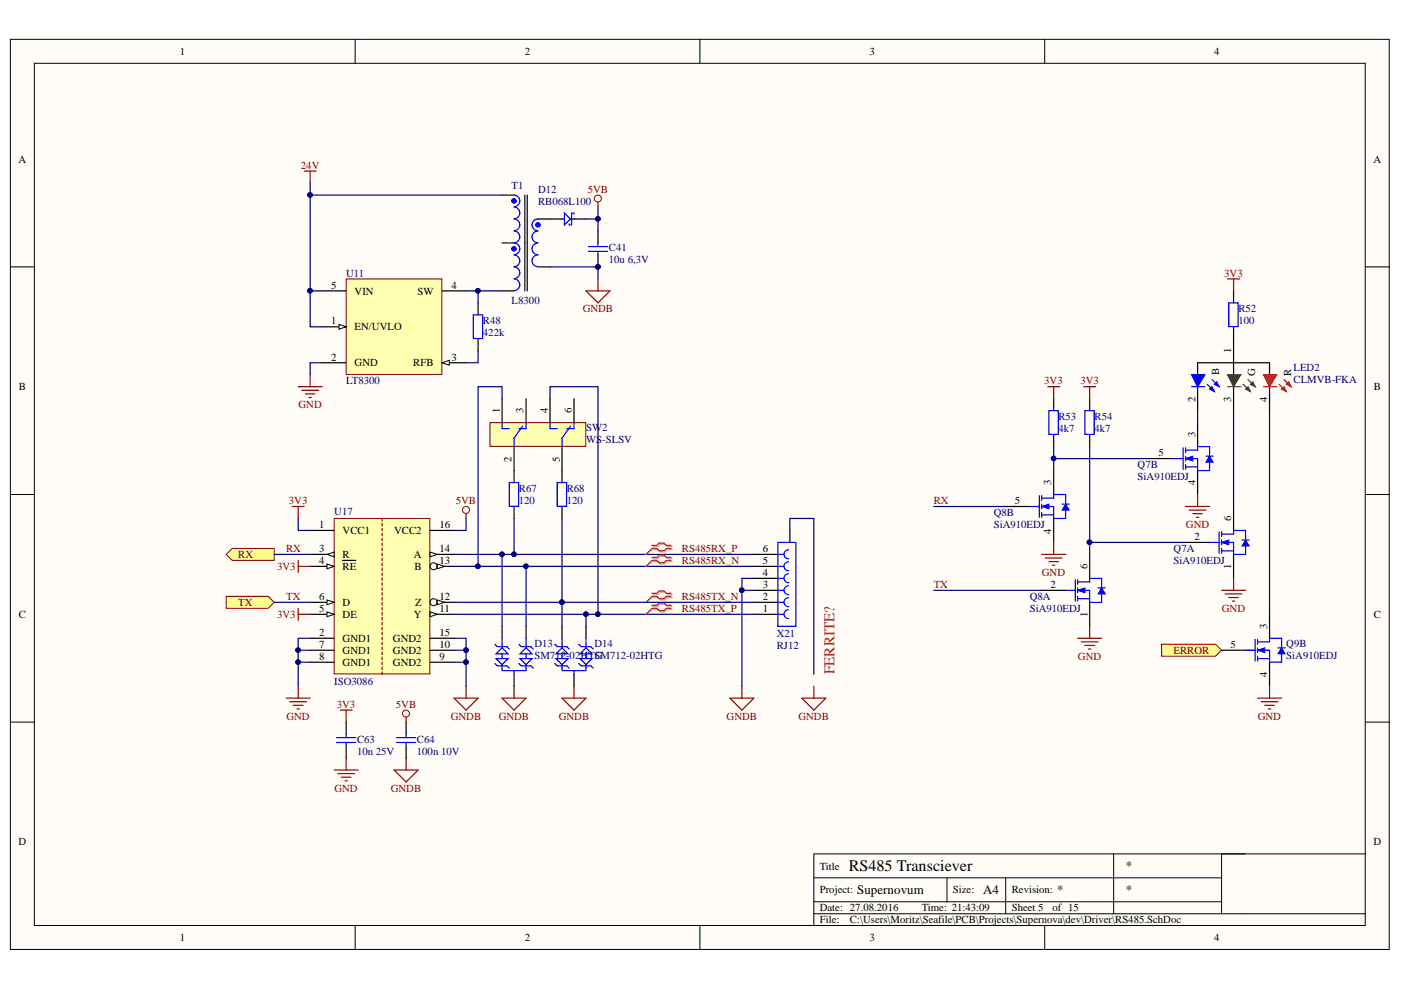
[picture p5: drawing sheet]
<svg xmlns="http://www.w3.org/2000/svg" width="297mm" height="210mm" viewBox="0 0 297 210" stroke-linecap="round" stroke-linejoin="round" font-family="sans-serif">
<defs><g id="words">
<text font-size="3.4" x="179.9" y="184.6">RS485 Transciever</text>
<text font-size="3.2" fill="#f00" x="176.9" y="143" transform="rotate(-90 176.9 143)">FERRITE?</text>
<g font-size="2.7">
<text x="238.7" y="184.5">*</text>
<text x="181.7" y="189.6">Supernovum</text>
<text x="208.4" y="189.6">A4</text>
<text x="224.2" y="189.6">*</text>
<text x="238.7" y="189.6">*</text>
</g>
<g font-size="2.3">
<text x="38.2" y="11.7">1</text>
<text x="111.3" y="11.7">2</text>
<text x="184.4" y="11.7">3</text>
<text x="257.5" y="11.7">4</text>
<text x="3.9" y="34.5">A</text>
<text x="291.2" y="34.5">A</text>
<text x="70.2" y="61.2">5</text>
<text x="75.2" y="62.4">VIN</text>
<text x="88.5" y="62.4">SW</text>
<text x="95.7" y="61.2">4</text>
<text x="70.2" y="68.8">1</text>
<text x="75.2" y="70.1">EN/UVLO</text>
<text x="70.2" y="76.4">2</text>
<text x="75.2" y="77.7">GND</text>
<text x="87.6" y="77.7">RFB</text>
<text x="95.7" y="76.4">3</text>
<text x="261" y="74.9" transform="rotate(-90 261 74.9)">1</text>
<text x="4" y="82.8">B</text>
<text x="258.5" y="79.6" transform="rotate(-90 258.5 79.6)">B</text>
<text x="266.1" y="79.8" transform="rotate(-90 266.1 79.8)">G</text>
<text x="273.7" y="79.7" transform="rotate(-90 273.7 79.7)">R</text>
<text x="291.3" y="82.8">B</text>
<text x="105.9" y="87.6" transform="rotate(-90 105.9 87.6)">1</text>
<text x="111" y="87.6" transform="rotate(-90 111 87.6)">3</text>
<text x="116.1" y="87.6" transform="rotate(-90 116.1 87.6)">4</text>
<text x="121.2" y="87.6" transform="rotate(-90 121.2 87.6)">6</text>
<text x="253.4" y="85.2" transform="rotate(-90 253.4 85.2)">2</text>
<text x="261" y="85.2" transform="rotate(-90 261 85.2)">3</text>
<text x="268.7" y="85.2" transform="rotate(-90 268.7 85.2)">4</text>
<text x="253.4" y="92.7" transform="rotate(-90 253.4 92.7)">3</text>
<text x="108.5" y="97.9" transform="rotate(-90 108.5 97.9)">2</text>
<text x="118.7" y="97.9" transform="rotate(-90 118.7 97.9)">5</text>
<text x="245.6" y="96.7">5</text>
<text x="215.1" y="106.9">5</text>
<text x="222.9" y="102.8" transform="rotate(-90 222.9 102.8)">3</text>
<text x="253.4" y="102.9" transform="rotate(-90 253.4 102.9)">4</text>
<text x="67.7" y="112">1</text>
<text x="72.6" y="113.2">VCC1</text>
<text x="83.6" y="113.2">VCC2</text>
<text x="93.2" y="112">16</text>
<text x="222.9" y="113.1" transform="rotate(-90 222.9 113.1)">4</text>
<text x="261" y="110.5" transform="rotate(-90 261 110.5)">6</text>
<text x="67.7" y="117">3</text>
<text x="67.7" y="119.6">4</text>
<text x="72.6" y="118.3">R</text>
<text x="87.7" y="118.3">A</text>
<text x="93.2" y="119.6">13</text>
<text x="93.2" y="117">14</text>
<text x="161.7" y="119.6">5</text>
<text x="161.7" y="117">6</text>
<text x="253.3" y="114.5">2</text>
<text x="72.6" y="120.9">RE</text>
<text x="87.9" y="120.9">B</text>
<text x="161.7" y="124.7">3</text>
<text x="161.7" y="122.1">4</text>
<text x="222.8" y="124.7">2</text>
<text x="230.5" y="120.6" transform="rotate(-90 230.5 120.6)">6</text>
<text x="261" y="120.7" transform="rotate(-90 261 120.7)">1</text>
<text x="4" y="131">C</text>
<text x="67.7" y="129.8">5</text>
<text x="67.7" y="127.2">6</text>
<text x="72.6" y="131">DE</text>
<text x="72.6" y="128.5">D</text>
<text x="87.7" y="131">Y</text>
<text x="88" y="128.5">Z</text>
<text x="93.2" y="129.8">11</text>
<text x="93.2" y="127.2">12</text>
<text x="161.7" y="129.8">1</text>
<text x="161.7" y="127.2">2</text>
<text x="230.5" y="130.9" transform="rotate(-90 230.5 130.9)">1</text>
<text x="291.3" y="131">C</text>
<text x="67.7" y="134.8">2</text>
<text x="67.7" y="137.4">7</text>
<text x="72.6" y="136.1">GND1</text>
<text x="83.3" y="136.1">GND2</text>
<text x="93.2" y="137.4">10</text>
<text x="93.2" y="134.8">15</text>
<text x="260.9" y="137.4">5</text>
<text x="268.7" y="133.3" transform="rotate(-90 268.7 133.3)">3</text>
<text x="67.7" y="139.9">8</text>
<text x="72.6" y="138.6">GND1</text>
<text x="72.6" y="141.2">GND1</text>
<text x="83.3" y="141.2">GND2</text>
<text x="83.3" y="138.6">GND2</text>
<text x="93.2" y="139.9">9</text>
<text x="268.7" y="143.6" transform="rotate(-90 268.7 143.6)">4</text>
<text x="3.9" y="179.3">D</text>
<text x="291.2" y="179.3">D</text>
<text x="173.8" y="184.4">Title</text>
<text x="173.8" y="189.4">Project:</text>
<text x="202" y="189.4">Size:</text>
<text x="214.5" y="189.4">Revision:</text>
<text x="173.8" y="193.2">Date: 27.08.2016</text>
<text x="173.8" y="195.8">File:</text>
<text x="180.2" y="195.8">C:\Users\Moritz\Seafile\PCB\Projects\Supernova\dev\Driver\RS485.SchDoc</text>
<text x="195.4" y="193.2">Time: 21:43:09</text>
<text x="214.5" y="193.2">Sheet 5</text>
<text x="223.1" y="193.2">of 15</text>
<text x="38.2" y="199.6">1</text>
<text x="111.3" y="199.6">2</text>
<text x="184.4" y="199.6">3</text>
<text x="257.5" y="199.6">4</text>
</g>
<g font-size="2.3" fill="#800000">
<text x="63.8" y="35.8">24V</text>
<text x="124.6" y="40.9">5VB</text>
<text x="259.6" y="58.6">3V3</text>
<text x="123.5" y="66.3">GNDB</text>
<text x="221.4" y="81.5">3V3</text>
<text x="229.1" y="81.5">3V3</text>
<text x="63.3" y="86.6">GND</text>
<text x="61.3" y="106.9">3V3</text>
<text x="96.6" y="106.9">5VB</text>
<text x="198" y="106.9">RX</text>
<text x="251.4" y="112">GND</text>
<text x="50.5" y="118.3">RX</text>
<text x="60.7" y="117">RX</text>
<text x="144.6" y="117">RS485RX_P</text>
<text x="144.6" y="119.6">RS485RX_N</text>
<text x="58.8" y="120.9">3V3</text>
<text x="198" y="124.7">TX</text>
<text x="220.9" y="122.1">GND</text>
<text x="50.5" y="128.5">TX</text>
<text x="58.8" y="131">3V3</text>
<text x="60.7" y="127.2">TX</text>
<text x="144.6" y="129.8">RS485TX_P</text>
<text x="144.6" y="127.2">RS485TX_N</text>
<text x="259.1" y="129.8">GND</text>
<text x="228.6" y="139.9">GND</text>
<text x="248.8" y="138.6">ERROR</text>
<text x="60.7" y="152.6">GND</text>
<text x="71.4" y="150.1">3V3</text>
<text x="83.9" y="150.1">5VB</text>
<text x="95.6" y="152.6">GNDB</text>
<text x="105.7" y="152.6">GNDB</text>
<text x="118.5" y="152.6">GNDB</text>
<text x="154" y="152.6">GNDB</text>
<text x="169.3" y="152.6">GNDB</text>
<text x="266.7" y="152.6">GND</text>
<text x="70.9" y="167.8">GND</text>
<text x="82.8" y="167.8">GNDB</text>
</g>
<g font-size="2.3" fill="#000080">
<text x="108.5" y="40.1">T1</text>
<text x="114.1" y="40.9">D12</text>
<text x="114.1" y="43.4">RB068L100</text>
<text x="129.1" y="53.3">C41</text>
<text x="73.4" y="58.6">U11</text>
<text x="129.1" y="55.9">10u 6,3V</text>
<text x="108.5" y="64.5">L8300</text>
<text x="102.4" y="68.8">R48</text>
<text x="102.4" y="71.3">422k</text>
<text x="262.6" y="66.3">R52</text>
<text x="262.6" y="68.8">100</text>
<text x="73.4" y="81.5">LT8300</text>
<text x="274.3" y="78.7">LED2</text>
<text x="274.3" y="81.3">CLMVB-FKA</text>
<text x="224.4" y="89.1">R53</text>
<text x="232.1" y="89.1">R54</text>
<text x="124.3" y="91.4">SW2</text>
<text x="124.3" y="93.9">WS-SLSV</text>
<text x="224.4" y="91.6">4k7</text>
<text x="232.1" y="91.6">4k7</text>
<text x="241.2" y="99.3">Q7B</text>
<text x="241.2" y="101.8">SiA910EDJ</text>
<text x="110" y="104.4">R67</text>
<text x="110" y="106.9">120</text>
<text x="120.2" y="104.4">R68</text>
<text x="120.2" y="106.9">120</text>
<text x="70.9" y="109.2">U17</text>
<text x="210.7" y="109.4">Q8B</text>
<text x="210.7" y="112">SiA910EDJ</text>
<text x="248.8" y="117">Q7A</text>
<text x="248.8" y="119.6">SiA910EDJ</text>
<text x="218.3" y="127.2">Q8A</text>
<text x="218.3" y="129.8">SiA910EDJ</text>
<text x="113.3" y="137.1">D13</text>
<text x="126" y="137.1">D14</text>
<text x="164.7" y="135.1">X21</text>
<text x="164.7" y="137.6">RJ12</text>
<text x="272.7" y="137.1">Q9B</text>
<text x="113.3" y="139.7">SM712-02HTG</text>
<text x="126" y="139.7">SM712-02HTG</text>
<text x="272.7" y="139.7">SiA910EDJ</text>
<text x="70.9" y="145.2">ISO3086</text>
<text x="75.7" y="157.4">C63</text>
<text x="75.7" y="160">10n 25V</text>
<text x="88.4" y="157.4">C64</text>
<text x="88.4" y="160">100n 10V</text>
</g>
</g></defs>
<g fill="#fffcf8" stroke="#000" stroke-width=".21">
<path d="M2.2 8.3h292.3v193h-292.3z"/>
<path d="M7.3 13.4h282.2v182.8h-282.2z"/>
</g>
<g fill="none" stroke="#000" stroke-width=".21">
<path d="M75.3 8.3v5.1M148.4 8.3v5.1M221.5 8.3v5.1M2.2 56.6h5.1M289.5 56.6h5.1M2.2 104.8h5.1M289.5 104.8h5.1M2.2 153.1h5.1M289.5 153.1h5.1M75.3 196.3v5.1M148.4 196.3v5.1M172.6 186.1h86.4"/>
<path d="M172.6 193.7h116.9M172.6 191.2h86.4M200.8 186.1v5.1M213.2 186.1v7.6M221.5 196.3v5.1M236.1 181v12.7M264.1 181h-91.5v15.3M289.5 181h-30.5v12.7"/>
</g>
<g fill="#ffff80" stroke="#800000" stroke-width=".21">
<path d="M48 117.5l1.2-1.2h8.9v2.5h-8.9z" fill-rule="evenodd"/>
<path d="M48 126.4h8.9l1.2 1.3-1.2 1.3h-8.9z" fill-rule="evenodd"/>
</g>
<path d="M256.5 115h2M258.5 112.7v4.6M259 113.2h2.5M259 115h2.5v2.5M259 116.8h2.5M259 112.7v1M259 114.5v1M259 116.3v1" fill="none" stroke="#00f" stroke-width=".25"/>
<path d="M259 115l1.5-.5v1z" fill="#00f"/>
<path d="M259 115l1.5-.5v1z" fill="none" stroke="#00f" stroke-width=".21"/>
<path d="M261.5 112.5v.7" fill="none" stroke="#00f" stroke-width=".25"/>
<path d="M264.1 114.5l.7 1.3h-1.5z" fill="#00f"/>
<path d="M264.1 114.5l.7 1.3h-1.5z" fill="none" stroke="#00f" stroke-width=".21"/>
<path d="M248.8 97.2h2.1M250.9 94.9v4.6M251.4 95.5h2.5M251.4 97.2h2.5v2.6M251.4 99h2.5M251.4 94.9v1.1M251.4 96.7v1M251.4 98.5v1M261.5 112.5h2.6v2M263.3 114.5h1.5M264.1 115.8v1.7h-2.6" fill="none" stroke="#00f" stroke-width=".25"/>
<path d="M251.4 115h5.1M261.5 107.4v5.1M261.5 117.5v5.1" fill="none" stroke="#000" stroke-width=".25"/>
<path d="M251.4 97.2l1.5-.5v1z" fill="#00f"/>
<path d="M251.4 97.2l1.5-.5v1z" fill="none" stroke="#00f" stroke-width=".21"/>
<path d="M253.9 94.7v.8" fill="none" stroke="#00f" stroke-width=".25"/>
<path d="M256.5 96.7l.7 1.3h-1.5z" fill="#00f"/>
<path d="M256.5 96.7l.7 1.3h-1.5z" fill="none" stroke="#00f" stroke-width=".21"/>
<path d="M253.9 94.7h2.6v2M255.7 96.7h1.5M256.5 98v1.8h-2.6" fill="none" stroke="#00f" stroke-width=".25"/>
<path d="M243.7 97.2h5.1M253.9 82v5.1M253.9 89.6v5.1M253.9 99.8v5M269.2 82v5.1" fill="none" stroke="#000" stroke-width=".25"/>
<path d="M271.2 81.5l1.5 1.5M272.2 80.5l1.5 1.5" fill="none" stroke="#f00" stroke-width=".25"/>
<path d="M271.7 82.5l.5-.5 .5 1z" fill="#f00"/>
<path d="M271.7 82.5l.5-.5 .5 1z" fill="none" stroke="#f00" stroke-width=".25"/>
<path d="M272.7 81.5l.5-.5 .5 1z" fill="#f00"/>
<path d="M272.7 81.5l.5-.5 .5 1z" fill="none" stroke="#f00" stroke-width=".25"/>
<path d="M261.5 71.8v7.7M261.5 82v5.1" fill="none" stroke="#000" stroke-width=".25"/>
<path d="M255.9 81.5l1.6 1.5M257 80.5l1.5 1.5" fill="none" stroke="#00f" stroke-width=".25"/>
<path d="M256.5 82.5l.5-.5 .5 1z" fill="#00f"/>
<path d="M256.5 82.5l.5-.5 .5 1z" fill="none" stroke="#00f" stroke-width=".25"/>
<path d="M257.5 81.5l.5-.5 .5 1z" fill="#00f"/>
<path d="M257.5 81.5l.5-.5 .5 1z" fill="none" stroke="#00f" stroke-width=".25"/>
<path d="M253.9 76.9v2.6" fill="none" stroke="#000" stroke-width=".25"/>
<path d="M263.6 81.5l1.5 1.5M264.6 80.5l1.5 1.5" fill="none" stroke="#00bf00" stroke-width=".25"/>
<path d="M264.1 82.5l.5-.5 .5 1z" fill="#00bf00"/>
<path d="M264.1 82.5l.5-.5 .5 1z" fill="none" stroke="#00bf00" stroke-width=".25"/>
<path d="M265.1 81.5l.5-.5 .5 1z" fill="#00bf00"/>
<path d="M265.1 81.5l.5-.5 .5 1z" fill="none" stroke="#00bf00" stroke-width=".25"/>
<path d="M253.9 76.9h15.3v2.6" fill="none" stroke="#000" stroke-width=".25"/>
<path d="M267.9 79.5h2.8l-1.5 2.5z" fill="#f00"/>
<path d="M267.9 79.5h2.8l-1.5 2.5zM267.9 82h2.8" fill="none" stroke="#f00" stroke-width=".25"/>
<path d="M260.3 79.5h2.8l-1.6 2.5z" fill="#00bf00"/>
<path d="M260.3 79.5h2.8l-1.6 2.5zM260.3 82h2.8" fill="none" stroke="#00bf00" stroke-width=".25"/>
<path d="M252.6 79.5h2.8l-1.5 2.5z" fill="#00f"/>
<path d="M252.6 79.5h2.8l-1.5 2.5zM222.4 87.1h2v5h-2zM252.6 82h2.8M225.9 125.2h2.1M228 122.9v4.6M228.5 123.4h2.5M228.5 125.2h2.5v2.5M228.5 126.9h2.5M228.5 122.9v1M228.5 124.7v1M228.5 126.4v1.1" fill="none" stroke="#00f" stroke-width=".25"/>
<path d="M253.9 87.1v2.5M261.5 87.1v20.3M251.4 115h-20.4v2.5" fill="none" stroke="#000080" stroke-width=".25"/>
<path d="M260.3 59.1h2.5M261.5 59.1v2.6M251.4 107.4h5.1M252.1 108.2h3.6M252.9 108.9h2M253.7 109.7h.5M253.9 104.8v2.6M259 125.2h5.1M259.8 125.9h3.5M260.5 126.7h2.1M261.3 127.5h.5M261.5 122.6v2.6" fill="none" stroke="#800000" stroke-width=".25"/>
<path d="M223.4 84.5v2.6M223.4 92.1v2.6" fill="none" stroke="#000" stroke-width=".25"/>
<circle cx="231" cy="115" r=".49" fill="#000080" stroke="#000080" stroke-width=".21"/>
<path d="M228.5 125.2l1.5-.5v1z" fill="#00f"/>
<path d="M228.5 125.2l1.5-.5v1z" fill="none" stroke="#00f" stroke-width=".21"/>
<path d="M231 122.6v.8" fill="none" stroke="#00f" stroke-width=".25"/>
<path d="M233.6 124.7l.7 1.2h-1.5z" fill="#00f"/>
<path d="M233.6 124.7l.7 1.2h-1.5z" fill="none" stroke="#00f" stroke-width=".21"/>
<path d="M218.3 107.4h2.1M220.4 105.1v4.6M220.9 105.6h2.5M220.9 107.4h2.5v2.5M220.9 109.2h2.5M220.9 105.1v1M220.9 106.9v1M220.9 108.7v1M231 122.6h2.6v2.1M232.8 124.7h1.5M233.6 125.9v1.8h-2.6" fill="none" stroke="#00f" stroke-width=".25"/>
<path d="M231 117.5v5.1M220.9 125.2h5M231 127.7v5.1" fill="none" stroke="#000" stroke-width=".25"/>
<path d="M220.9 107.4l1.5-.5v1z" fill="#00f"/>
<path d="M220.9 107.4l1.5-.5v1z" fill="none" stroke="#00f" stroke-width=".21"/>
<path d="M223.4 104.8v.8" fill="none" stroke="#00f" stroke-width=".25"/>
<path d="M225.9 106.9l.8 1.3h-1.5z" fill="#00f"/>
<path d="M225.9 106.9l.8 1.3h-1.5z" fill="none" stroke="#00f" stroke-width=".21"/>
<path d="M260.5 64.2h2v5h-2zM230 87.1h2v5h-2zM223.4 104.8h2.5v2.1M225.2 106.9h1.5M225.9 108.2v1.7h-2.5" fill="none" stroke="#00f" stroke-width=".25"/>
<path d="M261.5 61.7v2.5M261.5 69.3v2.5M223.4 99.8v5M231 84.5v2.6M231 92.1v2.6M213.2 107.4h5.1M223.4 109.9v5.1" fill="none" stroke="#000" stroke-width=".25"/>
<g fill="none" stroke="#800000" stroke-width=".25">
<path d="M222.1 82h2.6M223.4 82v2.5M229.8 82h2.5M231 82v2.5M220.9 117.5h5M221.6 118.3h3.6M222.4 119.1h2M223.1 119.8h.6M223.4 115v2.5M228.5 135.3h5.1M229.3 136.1h3.5M230 136.8h2"/>
<path d="M230.8 137.6h.5M231 132.8v2.5"/>
</g>
<path d="M223.4 94.7v5.1M223.4 97.2h20.3M231 94.7v20.3M198 107.4h15.2M198 125.2h22.9" fill="none" stroke="#000080" stroke-width=".25"/>
<g fill="#000080" stroke="#000080" stroke-width=".21">
<circle cx="223.4" cy="97.2" r=".48"/>
<circle cx="231" cy="115" r=".49"/>
</g>
<path d="M246.3 136.6h11.4l1.3 1.3-1.3 1.2h-11.4z" fill-rule="evenodd" fill="#ffff80" stroke="#800000" stroke-width=".21"/>
<path d="M264.1 137.9h2M266.1 135.6v4.6M266.6 136.1h2.6M266.6 137.9h2.6v2.5M266.6 139.6h2.6M266.6 135.6v1M266.6 137.4v1M266.6 139.1v1.1" fill="none" stroke="#00f" stroke-width=".25"/>
<path d="M266.6 137.9l1.6-.5v1z" fill="#00f"/>
<path d="M266.6 137.9l1.6-.5v1z" fill="none" stroke="#00f" stroke-width=".21"/>
<path d="M269.2 135.3v.8" fill="none" stroke="#00f" stroke-width=".25"/>
<path d="M271.7 137.4l.8 1.2h-1.6z" fill="#00f"/>
<path d="M271.7 137.4l.8 1.2h-1.6z" fill="none" stroke="#00f" stroke-width=".21"/>
<path d="M269.2 135.3h2.5v2.1M270.9 137.4h1.6M271.7 138.6v1.8h-2.5" fill="none" stroke="#00f" stroke-width=".25"/>
<path d="M259 137.9h5.1M269.2 130.2v5.1M269.2 140.4v5.1" fill="none" stroke="#000" stroke-width=".25"/>
<path d="M269.2 87.1v43.1" fill="none" stroke="#000080" stroke-width=".25"/>
<path d="M266.6 148h5.1M267.4 148.8h3.5M268.2 149.5h2M268.9 150.3h.5M269.2 145.5v2.5" fill="none" stroke="#800000" stroke-width=".25"/>
<path d="M73.4 59.1h20.3v20.3h-20.3z" fill="#ffffb0" stroke="#800000" stroke-width=".21"/>
<path d="M68.3 69.3h5.1" fill="none" stroke="#000" stroke-width=".25"/>
<path d="M71.9 68.8l1.5 .5-1.5 .5z" fill="#fffcf8"/>
<path d="M71.9 68.8l1.5 .5-1.5 .5z" fill="none" stroke="#000" stroke-width=".21"/>
<path d="M68.3 76.9h5.1M93.7 76.9h5.1" fill="none" stroke="#000" stroke-width=".25"/>
<path d="M93.7 76.9l1.6-.5v1z" fill="#fffcf8"/>
<path d="M93.7 76.9l1.6-.5v1z" fill="none" stroke="#000" stroke-width=".21"/>
<path d="M116.6 46.4h2.6M121.7 46.4h2.5M126.8 49v2.5M126.8 54.1v2.5M68.3 61.7h5.1M93.7 61.7h5.1M101.4 64.2v2.6M101.4 71.8v2.6" fill="none" stroke="#000" stroke-width=".25"/>
<path d="M65.8 38.8v22.9M65.8 41.4h40.6M116.6 56.6h10.2v2.5M124.2 46.4h2.6v2.6M126.8 43.9v2.5M68.3 61.7h-2.5v7.6h2.5M68.3 76.9h-2.5v2.6M98.8 61.7h7.6M101.4 74.4v2.5h-2.6M101.4 61.7v2.5" fill="none" stroke="#000080" stroke-width=".25"/>
<g fill="#000080" stroke="#000080" stroke-width=".21">
<circle cx="65.7" cy="61.6" r=".49"/>
<circle cx="65.7" cy="41.3" r=".49"/>
<circle cx="101.3" cy="61.6" r=".49"/>
<circle cx="126.8" cy="56.6" r=".48"/>
<circle cx="126.8" cy="46.4" r=".48"/>
</g>
<path d="M64.5 36.3h2.5M65.8 36.3v2.5M126.8 42.9v1M126.8 59.1v2.6M65.8 79.5v2.5M124.2 61.7h5.1l-2.5 2.5zM63.2 82h5.1M64 82.8h3.5M64.7 83.5h2.1M65.5 84.3h.5" fill="none" stroke="#800000" stroke-width=".25"/>
<path d="M119.2 46.4h.5M119.7 45.2l1.2 1.2-1.2 1.3zM121.2 46.4h.5M121.7 45.4v-.2h-.5v2.5h-.5v-.2M124.8 52.3h4M124.8 53.3h4M126.8 51.5v.8M126.8 53.3v.8M100.3 66.8h2v5h-2z" fill="none" stroke="#00f" stroke-width=".25"/>
<circle cx="126.8" cy="42.1" r=".74" fill="none" stroke="#800000" stroke-width=".21"/>
<path d="M70.8 109.9h20.3v33h-20.3z" fill="#ffffb0" stroke="#800000" stroke-width=".21"/>
<path d="M65.8 117.5h5" fill="none" stroke="#000" stroke-width=".25"/>
<path d="M69.3 117.5l1.5-.5v1.1z" fill="#fffcf8"/>
<path d="M69.3 117.5l1.5-.5v1.1z" fill="none" stroke="#000" stroke-width=".21"/>
<path d="M65.8 120.1h5" fill="none" stroke="#000" stroke-width=".25"/>
<path d="M69.3 119.6l1.5 .5-1.5 .5z" fill="#fffcf8"/>
<path d="M69.3 119.6l1.5 .5-1.5 .5z" fill="none" stroke="#000" stroke-width=".21"/>
<path d="M72.6 118.8h2.8M65.8 130.2h5" fill="none" stroke="#000" stroke-width=".25"/>
<path d="M69.3 129.7l1.5 .5-1.5 .6z" fill="#fffcf8"/>
<path d="M69.3 129.7l1.5 .5-1.5 .6z" fill="none" stroke="#000" stroke-width=".21"/>
<path d="M65.8 127.7h5" fill="none" stroke="#000" stroke-width=".25"/>
<path d="M69.3 127.2l1.5 .5-1.5 .5z" fill="#fffcf8"/>
<path d="M69.3 127.2l1.5 .5-1.5 .5z" fill="none" stroke="#000" stroke-width=".21"/>
<path d="M91.2 130.2h5.1" fill="none" stroke="#000" stroke-width=".25"/>
<path d="M91.2 129.7l1.5 .5-1.5 .6z" fill="#fffcf8"/>
<path d="M91.2 129.7l1.5 .5-1.5 .6z" fill="none" stroke="#000" stroke-width=".21"/>
<path d="M91.2 127.7h5.1" fill="none" stroke="#000" stroke-width=".25"/>
<circle cx="91.9" cy="127.7" r=".74" fill="#fffcf8" stroke="#000" stroke-width=".21"/>
<path d="M92.7 127.2l1.5 .5-1.5 .5z" fill="#fffcf8"/>
<path d="M92.7 127.2l1.5 .5-1.5 .5z" fill="none" stroke="#000" stroke-width=".21"/>
<path d="M91.2 120.1h5.1" fill="none" stroke="#000" stroke-width=".25"/>
<circle cx="91.9" cy="120.1" r=".74" fill="#fffcf8" stroke="#000" stroke-width=".21"/>
<path d="M92.7 119.6l1.5 .5-1.5 .5z" fill="#fffcf8"/>
<path d="M92.7 119.6l1.5 .5-1.5 .5z" fill="none" stroke="#000" stroke-width=".21"/>
<path d="M91.2 117.5h5.1" fill="none" stroke="#000" stroke-width=".25"/>
<path d="M91.2 117l1.5 .5-1.5 .6z" fill="#fffcf8"/>
<path d="M91.2 117l1.5 .5-1.5 .6z" fill="none" stroke="#000" stroke-width=".21"/>
<g fill="none" stroke="#000" stroke-width=".25">
<path d="M106.4 41.4h2.6M106.4 51.5h2.6M111.3 41.4v20.3M111.8 41.4v20.3M114.1 46.4h2.5M114.1 56.6h2.5M106.4 61.7h2.6M65.8 112.5h5M91.2 112.5h5.1M159.8 117.5h5.1M167.5 112.5v2.5M65.8 135.3h5"/>
<path d="M65.8 137.9h5M91.2 135.3h5.1M91.2 137.9h5.1M106.4 132.8v2.5M111.5 132.8v2.5M119.2 132.8v2.5M124.2 132.8v2.5M159.8 130.2h5.1M159.8 127.7h5.1M159.8 125.2h5.1M159.8 122.6h5.1M159.8 120.1h5.1"/>
<path d="M65.8 140.4h5M73.4 153.1v2.5M73.4 158.2v2.5M86.1 153.1v2.5M86.1 158.2v2.5M91.2 140.4h5.1M109 142.9v2.6M121.7 142.9v2.6"/>
</g>
<path d="M81 109.9v33" fill="none" stroke="#800000" stroke-width=".25" stroke-dasharray=".5 .5"/>
<g fill="none" stroke="#800000" stroke-width=".25">
<path d="M62 107.4h2.5M63.2 107.4v2.5M63.2 118.8v2.6M98.8 108.9v1M63.2 129v2.5M63.2 120.1h2.6M63.2 130.2h2.6M60.7 148h5.1M61.4 148.8h3.6M62.2 149.5h2M63 150.3h.5M63.2 145.5v2.5"/>
<path d="M72.1 150.6h2.6M73.4 150.6v2.5M86.1 152.1v1M96.3 148h5.1l-2.6 2.6zM98.8 145.5v2.5M106.4 148h5.1l-2.5 2.6zM109 145.5v2.5M119.2 148h5l-2.5 2.6zM121.7 145.5v2.5M154.8 148h5l-2.5 2.6zM157.3 145.5v2.5M170 148h5.1l-2.5 2.6z"/>
<path d="M172.6 145.5v2.5M70.8 163.3h5.1M71.6 164h3.6M72.4 164.8h2M73.1 165.5h.5M73.4 160.7v2.6M83.6 163.3h5l-2.5 2.5zM86.1 160.7v2.6"/>
</g>
<g fill="none" stroke="#000080" stroke-width=".25">
<path d="M58.1 117.5h7.7M63.2 109.9v2.6h2.6M96.3 117.5h63.5M98.8 109.9v2.6h-2.5M106.4 117.5v15.3M167.5 112.5v-2.6h5.1v33M58.1 127.7h7.7M63.2 137.9h2.6M65.8 135.3h-2.6v10.2M96.3 135.3h2.5v10.2M96.3 120.1h63.5M96.3 130.2h63.5"/>
<path d="M96.3 137.9h2.5M111.5 120.1v12.7M119.2 127.7v5.1M124.2 130.2v2.6M157.3 125.2h2.5M159.8 122.6h-2.5v22.9M63.2 140.4h2.6M96.3 140.4h2.5"/>
</g>
<g fill="#000080" stroke="#000080" stroke-width=".21">
<circle cx="63.2" cy="140.4" r=".48"/>
<circle cx="63.2" cy="137.8" r=".48"/>
<circle cx="98.8" cy="140.4" r=".48"/>
<circle cx="98.8" cy="137.8" r=".48"/>
<circle cx="106.4" cy="117.5" r=".48"/>
<circle cx="109" cy="117.5" r=".48"/>
<circle cx="111.5" cy="120.1" r=".48"/>
<circle cx="101.3" cy="120.1" r=".49"/>
<circle cx="126.8" cy="130.2" r=".48"/>
<circle cx="124.2" cy="130.2" r=".48"/>
<circle cx="119.1" cy="127.7" r=".48"/>
<circle cx="157.3" cy="125.1" r=".48"/>
</g>
<g fill="none" stroke="#00f" stroke-width=".25">
<path d="M109 41.4a1.24 1.24 0 0 1 1.2 1.2 1.24 1.24 0 0 1-1.2 1.2M109 43.9a1.24 1.24 0 0 1 1.2 1.2 1.24 1.24 0 0 1-1.2 1.3M109 46.4a1.24 1.24 0 0 1 1.2 1.3 1.24 1.24 0 0 1-1.2 1.2M109 49a1.24 1.24 0 0 1 1.2 1.2 1.24 1.24 0 0 1-1.2 1.3M109 51.5a1.24 1.24 0 0 1 1.2 1.3 1.24 1.24 0 0 1-1.2 1.2M109 54.1a1.24 1.24 0 0 1 1.2 1.2 1.24 1.24 0 0 1-1.2 1.2M109 56.6a1.24 1.24 0 0 1 1.2 1.2 1.24 1.24 0 0 1-1.2 1.3M109 59.1a1.24 1.24 0 0 1 1.2 1.3 1.24 1.24 0 0 1-1.2 1.2M114.1 46.4a1.24 1.24 0 0 0-1.3 1.3 1.24 1.24 0 0 0 1.3 1.2M114.1 49a1.24 1.24 0 0 0-1.3 1.2 1.24 1.24 0 0 0 1.3 1.3M114.1 51.5a1.24 1.24 0 0 0-1.3 1.3 1.24 1.24 0 0 0 1.3 1.2M114.1 54.1a1.24 1.24 0 0 0-1.3 1.2 1.24 1.24 0 0 0 1.3 1.2"/>
<path d="M164.9 115h3.8v17.8h-3.8zM164.9 117.5h1.3M167.2 119.1a.94 .94 0 0 0-1 1 .94 .94 0 0 0 1 .9M167.2 116.6a.94 .94 0 0 0-1 .9 .94 .94 0 0 0 1 1M104.9 136.6l.5 .5h2.1l.5 .5M105.2 139.6h2.5l-1.3 1.3zM105.2 138.6l1.2-1.2 1.3 1.2zM106.4 135.3v1.8M106.4 138.6v1M110 136.6l.5 .5h2l.6 .5M110.3 139.6h2.5l-1.3 1.3zM110.3 138.6l1.2-1.2 1.3 1.2z"/>
<path d="M111.5 135.3v1.8M111.5 138.6v1M117.6 136.6l.5 .5h2.1l.5 .5M117.9 139.6h2.5l-1.2 1.3zM117.9 138.6l1.3-1.2 1.2 1.2zM119.2 135.3v1.8M119.2 138.6v1M122.7 136.6l.5 .5h2.1l.5 .5M123 139.6h2.5l-1.3 1.3zM123 138.6l1.2-1.2 1.3 1.2zM124.2 135.3v1.8M124.2 138.6v1"/>
<path d="M164.9 130.2h1.3M164.9 127.7h1.3M164.9 125.2h1.3M164.9 122.6h1.3M164.9 120.1h1.3M167.2 126.7a.94 .94 0 0 0-1 1 .94 .94 0 0 0 1 .9M167.2 124.2a.94 .94 0 0 0-1 1 .94 .94 0 0 0 1 .9M167.2 121.7a.94 .94 0 0 0-1 .9 .94 .94 0 0 0 1 .9M167.2 129.3a.94 .94 0 0 0-1 .9 .94 .94 0 0 0 1 1M71.4 156.4h4M71.4 157.4h4M73.4 155.6v.8"/>
<path d="M73.4 157.4v.8M84.1 156.4h4M84.1 157.4h4M86.1 155.6v.8M86.1 157.4v.8M104.9 140.7l.5 .5h2.1l.5 .5M106.4 141.2v1h2.6v.7M110 140.7l.5 .5h2l.6 .5M111.5 141.2v1h-2.5M117.6 140.7l.5 .5h2.1l.5 .5M119.2 141.2v1h2.5v.7M122.7 140.7l.5 .5h2.1l.5 .5"/>
<path d="M124.2 141.2v1h-2.5"/>
</g>
<g fill="none" stroke="#800000" stroke-width=".21">
<circle cx="98.8" cy="108.1" r=".74"/>
<circle cx="86.1" cy="151.3" r=".74"/>
</g>
<g fill="#00f" stroke="#00f" stroke-width=".21">
<circle cx="109" cy="52.8" r=".48"/>
<circle cx="109" cy="42.6" r=".48"/>
<circle cx="114" cy="47.7" r=".48"/>
</g>
<path d="M138.5 115.9h1l.5-.5h1l.5 .5h1M138.5 116.5h1l.5 .5h1l.5-.5h1M138.5 118.4h1l.5-.5h1l.5 .5h1M138.5 119.1h1l.5 .5h1l.5-.5h1M138.5 126.1h1l.5-.6h1l.5 .6h1M138.5 126.7h1l.5 .5h1l.5-.5h1M138.5 128.6h1l.5-.5h1l.5 .5h1M138.5 129.2h1l.5 .5h1l.5-.5h1" fill="none" stroke="#d0a19e" stroke-width=".25"/>
<path d="M138.5 116.5l-1.5 1M138.5 119.1l-1.5 1M138.5 126.7l-1.5 1M138.5 129.2l-1.5 1" fill="none" stroke="#d0a19e" stroke-width=".21"/>
<path d="M138.2 115.6h1l.6-.5h1l.5 .5h1M138.2 116.3h1l.6 .5h1l.5-.5h1M138.2 118.2h1l.6-.5h1l.5 .5h1M138.2 118.8h1l.6 .5h1l.5-.5h1M138.2 125.8h1l.6-.5h1l.5 .5h1M138.2 126.4h1l.6 .5h1l.5-.5h1M138.2 128.3h1l.6-.5h1l.5 .5h1M138.2 129h1l.6 .5h1l.5-.5h1" fill="none" stroke="#f00" stroke-width=".25"/>
<path d="M138.2 116.3l-1.2 1.2M138.2 118.8l-1.2 1.3M138.2 126.4l-1.2 1.3M138.2 129l-1.2 1.2" fill="none" stroke="#f00" stroke-width=".21"/>
<path d="M103.9 89.6h20.3v5h-20.3z" fill="#ffffb0" stroke="#800000" stroke-width=".21"/>
<path d="M106.4 84.5v5.1M109 94.7v7.6M111.5 84.5v5.1M116.6 84.5v5.1M119.2 94.7v7.6M121.7 84.5v5.1M109 107.4v2.5M119.2 107.4v2.5" fill="none" stroke="#000" stroke-width=".25"/>
<path d="M106.4 89.6v1.3h1.6M110.8 90.4l-1.8 2.5v1.8M111.5 89.6v1.3h-1.5M116.6 89.6v1.3h1.5M120.9 90.4l-1.7 2.5v1.8M121.7 89.6v1.3h-1.5M108 102.3h2v5h-2zM118.1 102.3h2v5h-2z" fill="none" stroke="#00f" stroke-width=".25"/>
<path d="M106.4 84.5v-2.5h-5v38.1M116.6 84.5v-2.5h10.2v48.2M109 109.9v7.6M119.2 109.9v17.8M96.3 127.7h63.5" fill="none" stroke="#000080" stroke-width=".25"/>
<g fill="#000080" stroke="#000080" stroke-width=".21">
<circle cx="109" cy="117.5" r=".48"/>
<circle cx="119.1" cy="127.7" r=".48"/>
<circle cx="101.3" cy="120.1" r=".49"/>
<circle cx="126.8" cy="130.2" r=".48"/>
</g>
<use href="#words"/>
</svg>
